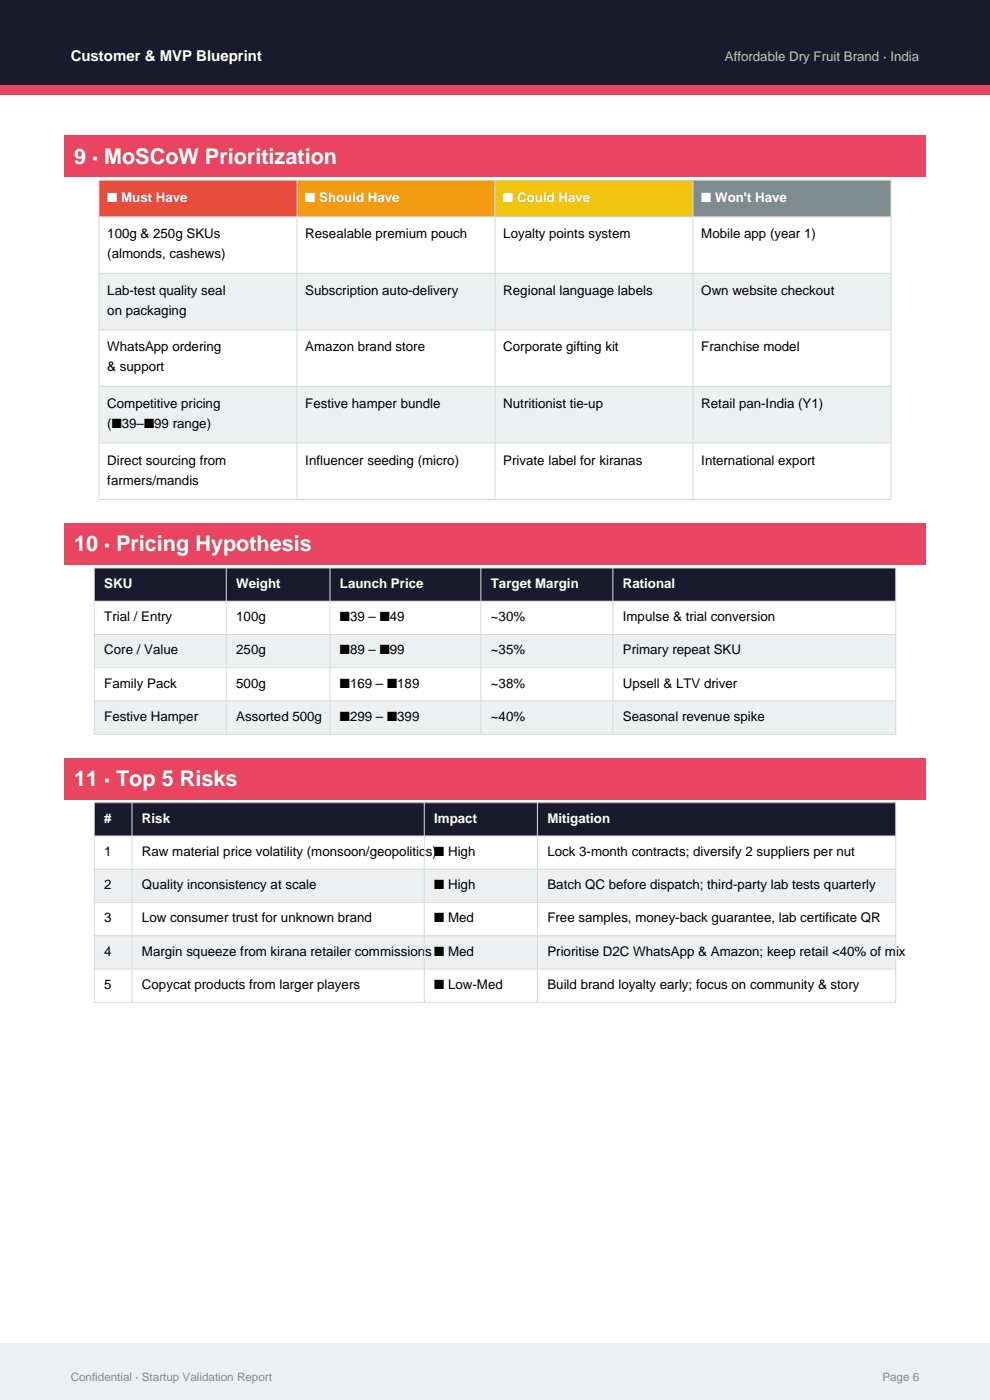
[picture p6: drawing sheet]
<svg xmlns="http://www.w3.org/2000/svg" width="210mm" height="297mm" viewBox="0 0 210 297" stroke-linecap="round" stroke-linejoin="round" font-family="sans-serif">
<defs><g id="words">
<g font-size="4.6" fill="#fff">
<text x="15.7" y="34.7">9 · MoSCoW Prioritization</text>
<text x="15.7" y="117">10 · Pricing Hypothesis</text>
<text x="15.7" y="166.8">11 · Top 5 Risks</text>
</g>
<text font-size="3.2" fill="#fff" x="15" y="13">Customer &amp; MVP Blueprint</text>
<text font-size="2.8" fill="#bdc3c7" x="153.7" y="13">Affordable Dry Fruit Brand · India</text>
<g font-size="2.8" fill="#fff">
<text x="22.8" y="42.8">■ Must Have</text>
<text x="64.8" y="42.8">■ Should Have</text>
<text x="106.8" y="42.8">■ Could Have</text>
<text x="148.8" y="42.8">■ Won't Have</text>
<text x="22.1" y="124.7">SKU</text>
<text x="50.1" y="124.7">Weight</text>
<text x="72.1" y="124.7">Launch Price</text>
<text x="104.1" y="124.7">Target Margin</text>
<text x="132.1" y="124.7">Rational</text>
<text x="22.1" y="174.5">#</text>
<text x="30.1" y="174.5">Risk</text>
<text x="92.1" y="174.5">Impact</text>
<text x="116.1" y="174.5">Mitigation</text>
</g>
<g font-size="2.8">
<text x="22.8" y="50.6">100g &amp; 250g SKUs</text>
<text x="64.8" y="50.6">Resealable premium pouch</text>
<text x="106.8" y="50.6">Loyalty points system</text>
<text x="148.8" y="50.6">Mobile app (year 1)</text>
<text x="22.8" y="54.8">(almonds, cashews)</text>
<text x="22.8" y="62.6">Lab-test quality seal</text>
<text x="64.8" y="62.6">Subscription auto-delivery</text>
<text x="106.8" y="62.6">Regional language labels</text>
<text x="148.8" y="62.6">Own website checkout</text>
<text x="22.8" y="66.8">on packaging</text>
<text x="22.8" y="74.6">WhatsApp ordering</text>
<text x="64.8" y="74.6">Amazon brand store</text>
<text x="106.8" y="74.6">Corporate gifting kit</text>
<text x="148.8" y="74.6">Franchise model</text>
<text x="22.8" y="78.8">&amp; support</text>
<text x="22.8" y="86.6">Competitive pricing</text>
<text x="64.8" y="86.6">Festive hamper bundle</text>
<text x="106.8" y="86.6">Nutritionist tie-up</text>
<text x="148.8" y="86.6">Retail pan-India (Y1)</text>
<text x="22.8" y="90.8">(■39–■99 range)</text>
<text x="22.8" y="98.6">Direct sourcing from</text>
<text x="64.8" y="98.6">Influencer seeding (micro)</text>
<text x="106.8" y="98.6">Private label for kiranas</text>
<text x="148.8" y="98.6">International export</text>
<text x="22.8" y="102.8">farmers/mandis</text>
<text x="22.1" y="131.8">Trial / Entry</text>
<text x="50.1" y="131.8">100g</text>
<text x="72.1" y="131.8">■39 – ■49</text>
<text x="104.1" y="131.8">~30%</text>
<text x="132.1" y="131.8">Impulse &amp; trial conversion</text>
<text x="22.1" y="138.8">Core / Value</text>
<text x="50.1" y="138.8">250g</text>
<text x="72.1" y="138.8">■89 – ■99</text>
<text x="104.1" y="138.8">~35%</text>
<text x="132.1" y="138.8">Primary repeat SKU</text>
<text x="22.1" y="145.9">Family Pack</text>
<text x="50.1" y="145.9">500g</text>
<text x="72.1" y="145.9">■169 – ■189</text>
<text x="104.1" y="145.9">~38%</text>
<text x="132.1" y="145.9">Upsell &amp; LTV driver</text>
<text x="22.1" y="152.9">Festive Hamper</text>
<text x="50.1" y="152.9">Assorted 500g</text>
<text x="72.1" y="152.9">■299 – ■399</text>
<text x="104.1" y="152.9">~40%</text>
<text x="132.1" y="152.9">Seasonal revenue spike</text>
<text x="22.1" y="181.6">1</text>
<text x="30.1" y="181.6">Raw material price volatility (monsoon/geopolitics)■ High</text>
<text x="116.1" y="181.6">Lock 3-month contracts; diversify 2 suppliers per nut</text>
<text x="22.1" y="188.6">2</text>
<text x="30.1" y="188.6">Quality inconsistency at scale</text>
<text x="92.1" y="188.6">■ High</text>
<text x="116.1" y="188.6">Batch QC before dispatch; third-party lab tests quarterly</text>
<text x="22.1" y="195.7">3</text>
<text x="30.1" y="195.7">Low consumer trust for unknown brand</text>
<text x="92.1" y="195.7">■ Med</text>
<text x="116.1" y="195.7">Free samples, money-back guarantee, lab certificate QR</text>
<text x="22.1" y="202.7">4</text>
<text x="30.1" y="202.7">Margin squeeze from kirana retailer commissions ■ Med</text>
<text x="116.1" y="202.7">Prioritise D2C WhatsApp &amp; Amazon; keep retail &lt;40% of mix</text>
<text x="22.1" y="209.8">5</text>
<text x="30.1" y="209.8">Copycat products from larger players</text>
<text x="92.1" y="209.8">■ Low-Med</text>
<text x="116.1" y="209.8">Build brand loyalty early; focus on community &amp; story</text>
</g>
<g font-size="2.5" fill="#7f8c8d">
<text x="15" y="293">Confidential · Startup Validation Report</text>
<text x="187.2" y="293">Page 6</text>
</g>
</g></defs>
<path d="M0 0h210v18h-210z" fill-rule="evenodd" fill="#1a1a2e"/>
<path d="M0 18h210v2h-210z" fill-rule="evenodd" fill="#e94560"/>
<path d="M0 285h210v12h-210z" fill-rule="evenodd" fill="#ecf0f1"/>
<path d="M13.6 28.7h182.8v8.8h-182.8z" fill-rule="evenodd" fill="#e94560"/>
<path d="M21 38.2h42v7.8h-42z" fill-rule="evenodd" fill="#e74c3c"/>
<path d="M63 38.2h42v7.8h-42z" fill-rule="evenodd" fill="#f39c12"/>
<path d="M105 38.2h42v7.8h-42z" fill-rule="evenodd" fill="#f1c40f"/>
<path d="M147 38.2h42v7.8h-42z" fill-rule="evenodd" fill="#7f8c8d"/>
<path d="M21 46h168v12h-168z" fill-rule="evenodd" fill="#fff"/>
<path d="M21 58h168v12h-168z" fill-rule="evenodd" fill="#ecf0f1"/>
<path d="M21 70h168v12h-168z" fill-rule="evenodd" fill="#fff"/>
<path d="M21 82h168v12h-168z" fill-rule="evenodd" fill="#ecf0f1"/>
<path d="M21 94h168v12h-168z" fill-rule="evenodd" fill="#fff"/>
<path d="M21 38.2h168v67.8h-168zM63 38.2v67.8M105 38.2v67.8M147 38.2v67.8M21 46h168M21 58h168M21 70h168M21 82h168M21 94h168" fill="none" stroke="#d5dbdb" stroke-width=".21"/>
<path d="M13.6 111h182.8v8.8h-182.8z" fill-rule="evenodd" fill="#e94560"/>
<path d="M20 120.5h170v7h-170z" fill-rule="evenodd" fill="#1a1a2e"/>
<path d="M20 127.5h170v7.1h-170z" fill-rule="evenodd" fill="#fff"/>
<path d="M20 134.6h170v7.1h-170z" fill-rule="evenodd" fill="#ecf0f1"/>
<path d="M20 141.7h170v7h-170z" fill-rule="evenodd" fill="#fff"/>
<path d="M20 148.7h170v7.1h-170z" fill-rule="evenodd" fill="#ecf0f1"/>
<path d="M20 120.5h170v35.3h-170zM20 127.5h170M20 134.6h170M48 120.5v35.3M70 120.5v35.3M102 120.5v35.3M130 120.5v35.3M20 141.7h170M20 148.7h170" fill="none" stroke="#d5dbdb" stroke-width=".21"/>
<path d="M13.6 160.8h182.8v8.8h-182.8z" fill-rule="evenodd" fill="#e94560"/>
<path d="M20 170.3h170v7h-170z" fill-rule="evenodd" fill="#1a1a2e"/>
<path d="M20 177.3h170v7.1h-170z" fill-rule="evenodd" fill="#fff"/>
<path d="M20 184.4h170v7.1h-170z" fill-rule="evenodd" fill="#ecf0f1"/>
<path d="M20 191.5h170v7h-170z" fill-rule="evenodd" fill="#fff"/>
<path d="M20 198.5h170v7.1h-170z" fill-rule="evenodd" fill="#ecf0f1"/>
<path d="M20 205.6h170v7h-170z" fill-rule="evenodd" fill="#fff"/>
<path d="M20 170.3h170v42.3h-170zM20 177.3h170M28 170.3v42.3M90 170.3v42.3M114 170.3v42.3M20 184.4h170M20 191.5h170M20 198.5h170M20 205.6h170" fill="none" stroke="#d5dbdb" stroke-width=".21"/>
<use href="#words"/>
</svg>
